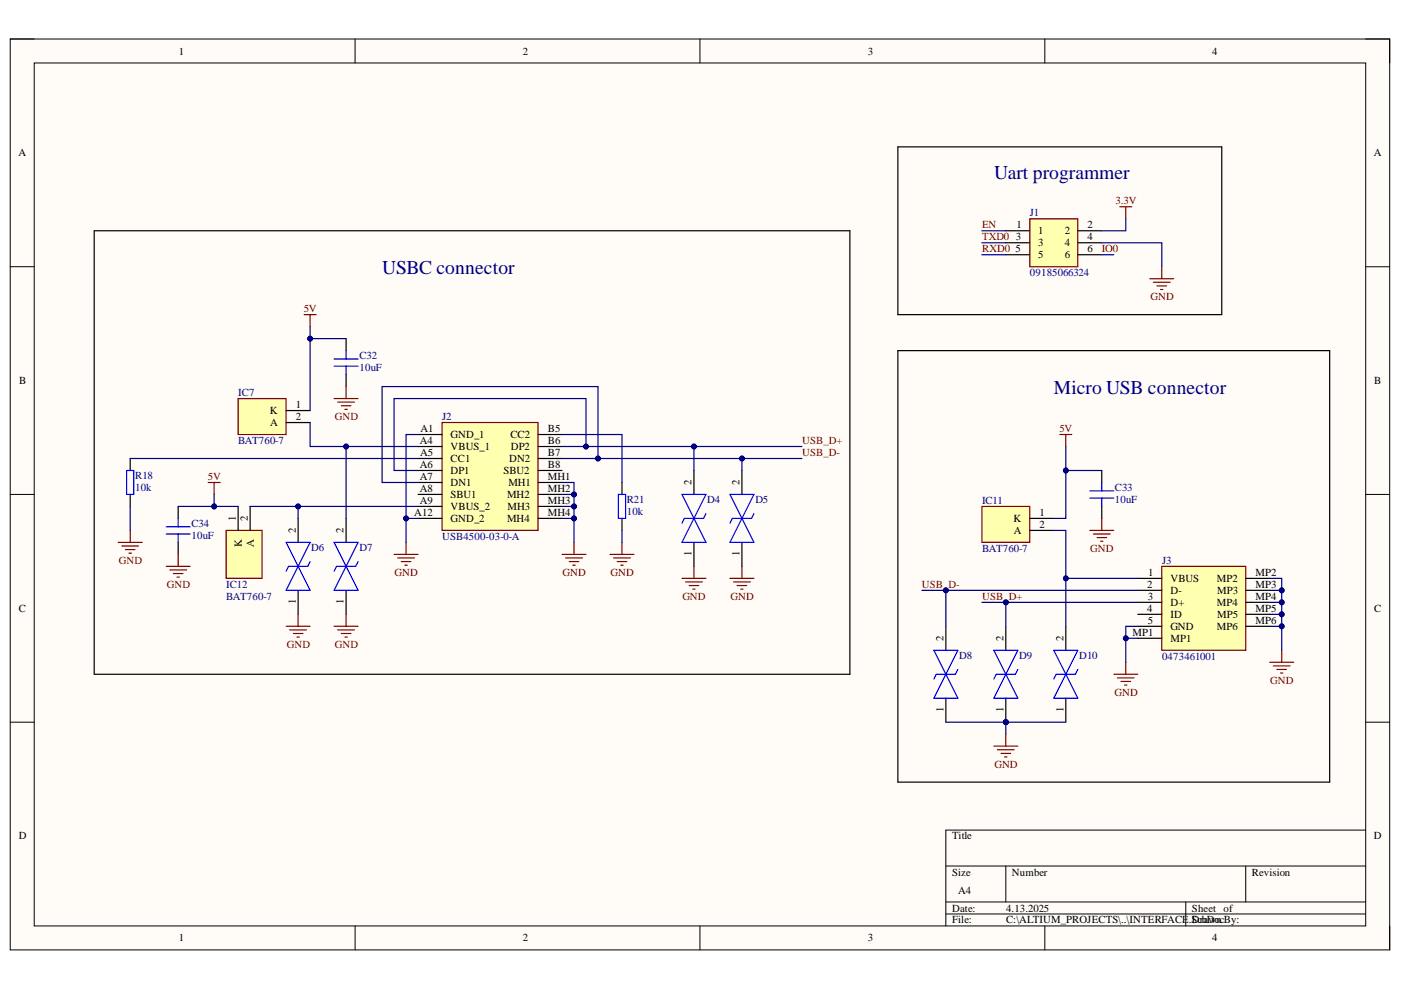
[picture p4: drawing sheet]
<svg xmlns="http://www.w3.org/2000/svg" width="297mm" height="210mm" viewBox="0 0 297 210" stroke-linecap="round" stroke-linejoin="round" font-family="sans-serif">
<defs><g id="words">
<g font-size="4.1" fill="#000080">
<text x="210.8" y="37.9">Uart programmer</text>
<text x="81.1" y="58.2">USBC connector</text>
<text x="223.4" y="83.6">Micro USB connector</text>
</g>
<g font-size="2.3">
<text x="37.9" y="11.6">1</text>
<text x="110.8" y="11.6">2</text>
<text x="184" y="11.6">3</text>
<text x="257" y="11.6">4</text>
<text x="3.9" y="33.1">A</text>
<text x="291.3" y="33.1">A</text>
<text x="215.3" y="53.5">5</text>
<text x="215.4" y="51">3</text>
<text x="215.5" y="48.4">1</text>
<text x="220.1" y="49.7">1</text>
<text x="220.1" y="52.2">3</text>
<text x="225.7" y="49.7">2</text>
<text x="225.7" y="52.2">4</text>
<text x="230.6" y="48.4">2</text>
<text x="230.6" y="51">4</text>
<text x="230.6" y="53.5">6</text>
<text x="220.1" y="54.8">5</text>
<text x="225.7" y="54.8">6</text>
<text x="4.1" y="81.4">B</text>
<text x="291.4" y="81.4">B</text>
<text x="57.2" y="87.8">K</text>
<text x="62.7" y="86.5">1</text>
<text x="62.7" y="89">2</text>
<text x="57.3" y="90.3">A</text>
<text x="89" y="94.2">A4</text>
<text x="89.2" y="91.6">A1</text>
<text x="95.5" y="92.9">GND_1</text>
<text x="95.5" y="95.4">VBUS_1</text>
<text x="108.2" y="92.9">CC2</text>
<text x="108.3" y="95.4">DP2</text>
<text x="116.2" y="91.6">B5</text>
<text x="116.2" y="94.2">B6</text>
<text x="89" y="99.3">A6</text>
<text x="89" y="101.8">A7</text>
<text x="89.1" y="96.7">A5</text>
<text x="95.5" y="98">CC1</text>
<text x="95.5" y="100.5">DP1</text>
<text x="106.8" y="100.5">SBU2</text>
<text x="108" y="98">DN2</text>
<text x="116.2" y="96.7">B7</text>
<text x="116.2" y="99.3">B8</text>
<text x="116.2" y="101.8">MH1</text>
<text x="89" y="104.3">A8</text>
<text x="89" y="106.9">A9</text>
<text x="95.5" y="103.1">DN1</text>
<text x="95.5" y="105.6">SBU1</text>
<text x="107.5" y="105.6">MH2</text>
<text x="107.8" y="103.1">MH1</text>
<text x="116.2" y="104.3">MH2</text>
<text x="116.2" y="106.9">MH3</text>
<text x="146.6" y="102.8" transform="rotate(-90 146.6 102.8)">2</text>
<text x="156.8" y="102.8" transform="rotate(-90 156.8 102.8)">2</text>
<text x="50" y="110.4" transform="rotate(-90 50 110.4)">1</text>
<text x="52.5" y="110.4" transform="rotate(-90 52.5 110.4)">2</text>
<text x="62.7" y="112.9" transform="rotate(-90 62.7 112.9)">2</text>
<text x="72.8" y="112.9" transform="rotate(-90 72.8 112.9)">2</text>
<text x="87.8" y="109.4">A12</text>
<text x="95.5" y="108.1">VBUS_2</text>
<text x="95.5" y="110.7">GND_2</text>
<text x="107.5" y="110.7">MH4</text>
<text x="107.6" y="108.1">MH3</text>
<text x="116.2" y="109.4">MH4</text>
<text x="214.9" y="110.7">K</text>
<text x="215" y="113.2">A</text>
<text x="220.4" y="109.4">1</text>
<text x="220.4" y="111.9">2</text>
<text x="51.3" y="115.9" transform="rotate(-90 51.3 115.9)">K</text>
<text x="53.8" y="115.9" transform="rotate(-90 53.8 115.9)">A</text>
<text x="146.6" y="117.9" transform="rotate(-90 146.6 117.9)">1</text>
<text x="156.8" y="117.9" transform="rotate(-90 156.8 117.9)">1</text>
<text x="243.2" y="124.6">2</text>
<text x="243.4" y="122.1">1</text>
<text x="248.2" y="123.3">VBUS</text>
<text x="248.2" y="125.9">D-</text>
<text x="258" y="123.3">MP2</text>
<text x="258" y="125.9">MP3</text>
<text x="266.2" y="122.1">MP2</text>
<text x="266.2" y="124.6">MP3</text>
<text x="4" y="129.7">C</text>
<text x="62.7" y="128.1" transform="rotate(-90 62.7 128.1)">1</text>
<text x="72.8" y="128.1" transform="rotate(-90 72.8 128.1)">1</text>
<text x="243.2" y="129.7">4</text>
<text x="243.3" y="127.2">3</text>
<text x="248.2" y="128.4">D+</text>
<text x="248.2" y="131">ID</text>
<text x="258" y="128.4">MP4</text>
<text x="258" y="131">MP5</text>
<text x="266.2" y="127.2">MP4</text>
<text x="266.2" y="129.7">MP5</text>
<text x="291.4" y="129.7">C</text>
<text x="200" y="135.9" transform="rotate(-90 200 135.9)">2</text>
<text x="212.8" y="135.9" transform="rotate(-90 212.8 135.9)">2</text>
<text x="225.5" y="135.9" transform="rotate(-90 225.5 135.9)">2</text>
<text x="240.1" y="134.8">MP1</text>
<text x="243.3" y="132.2">5</text>
<text x="248.2" y="133.5">GND</text>
<text x="248.2" y="136.1">MP1</text>
<text x="258" y="133.5">MP6</text>
<text x="266.2" y="132.2">MP6</text>
<text x="200" y="150.9" transform="rotate(-90 200 150.9)">1</text>
<text x="212.8" y="150.9" transform="rotate(-90 212.8 150.9)">1</text>
<text x="225.5" y="150.9" transform="rotate(-90 225.5 150.9)">1</text>
<text x="4" y="178">D</text>
<text x="201.9" y="178">Title</text>
<text x="291.3" y="178">D</text>
<text x="201.9" y="185.7">Size</text>
<text x="214.6" y="185.7">Number</text>
<text x="265.4" y="185.7">Revision</text>
<text x="203.1" y="189.5">A4</text>
<text x="201.9" y="193.3">Date:</text>
<text x="201.9" y="195.8">File:</text>
<text x="213.3" y="193.3">4.13.2025</text>
<text x="213.3" y="195.8">C:\ALTIUM_PROJECTS\..\INTERFACE</text>
<text x="252.1" y="195.8">.SchDocBy:</text>
<text x="252.7" y="193.3">Sheet of</text>
<text x="252.7" y="195.8">Drawn</text>
<text x="37.9" y="199.6">1</text>
<text x="110.8" y="199.6">2</text>
<text x="184" y="199.6">3</text>
<text x="257" y="199.6">4</text>
</g>
<g font-size="2.3" fill="#000080">
<text x="218.4" y="45.8">J1</text>
<text x="218.4" y="58.6">09185066324</text>
<text x="76.2" y="76.1">C32</text>
<text x="50.5" y="83.9">IC7</text>
<text x="76.2" y="78.6">10uF</text>
<text x="93.7" y="89">J2</text>
<text x="50.5" y="94.2">BAT760-7</text>
<text x="28.7" y="101.5">R18</text>
<text x="28.7" y="104.1">10k</text>
<text x="132.9" y="106.6">R21</text>
<text x="149.9" y="106.6">D4</text>
<text x="160.2" y="106.6">D5</text>
<text x="208.2" y="106.9">IC11</text>
<text x="236.4" y="104.1">C33</text>
<text x="236.4" y="106.6">10uF</text>
<text x="40.6" y="111.7">C34</text>
<text x="132.9" y="109.1">10k</text>
<text x="40.6" y="114.2">10uF</text>
<text x="66" y="116.8">D6</text>
<text x="76.2" y="116.8">D7</text>
<text x="93.7" y="114.5">USB4500-03-0-A</text>
<text x="208.2" y="117">BAT760-7</text>
<text x="246.4" y="119.5">J3</text>
<text x="48" y="124.6">IC12</text>
<text x="48" y="127.2">BAT760-7</text>
<text x="203.4" y="139.7">D8</text>
<text x="216.1" y="139.7">D9</text>
<text x="228.8" y="139.7">D10</text>
<text x="246.4" y="139.9">0473461001</text>
</g>
<g font-size="2.3" fill="#800000">
<text x="236.5" y="43.3">3.3V</text>
<text x="208.2" y="53.5">RXD0</text>
<text x="208.2" y="51">TXD0</text>
<text x="208.2" y="48.4">EN</text>
<text x="233.6" y="53.5">IO0</text>
<text x="243.9" y="63.7">GND</text>
<text x="64.4" y="66.2">5V</text>
<text x="71" y="89">GND</text>
<text x="170.1" y="94.2">USB_D+</text>
<text x="224.6" y="91.6">5V</text>
<text x="44.1" y="101.8">5V</text>
<text x="170.1" y="96.7">USB_D-</text>
<text x="25.2" y="119.5">GND</text>
<text x="231.1" y="117">GND</text>
<text x="35.4" y="124.6">GND</text>
<text x="83.7" y="122.1">GND</text>
<text x="119.3" y="122.1">GND</text>
<text x="129.4" y="122.1">GND</text>
<text x="195.4" y="124.6">USB_D-</text>
<text x="144.7" y="127.2">GND</text>
<text x="154.9" y="127.2">GND</text>
<text x="208.2" y="127.2">USB_D+</text>
<text x="60.8" y="137.4">GND</text>
<text x="71" y="137.4">GND</text>
<text x="236.3" y="147.5">GND</text>
<text x="269.3" y="145">GND</text>
<text x="210.8" y="162.7">GND</text>
</g>
</g></defs>
<path d="M2.2 8.3h292.4v193.1h-292.4z" fill-rule="evenodd" fill="#fffcf8"/>
<path d="M2.2 8.3h292.4v193.1h-292.4z" fill="none" stroke="#000" stroke-width=".21"/>
<path d="M7.3 13.4h282.3v182.9h-282.3z" fill-rule="evenodd" fill="#fffcf8"/>
<g fill="none" stroke="#000" stroke-width=".21">
<path d="M2.2 8.3h5.1M7.3 13.4h282.3v182.9h-282.3zM75.3 8.3v5M148.4 8.3v5M221.5 8.3v5.1M289.6 8.3h5v5.1M2.2 56.6h5.1M289.6 56.6h5M2.2 104.8h5.1M289.6 104.8h5M2.2 153.1h5.1M289.6 153.1h5"/>
<path d="M289.6 176h-89.1v20.3M75.3 196.3v5.1M148.4 196.3v5.1M200.5 183.6h89.1M200.5 191.2h89.1M200.5 193.8h89.1M213.3 183.6v7.6M221.5 196.3v5.1M251.4 191.2v5.1M264.1 183.6v7.6M294.6 196.3v5.1"/>
</g>
<path d="M246.3 120.1h17.8v17.8h-17.8z" fill-rule="evenodd" fill="#ffffb0"/>
<path d="M246.3 120.1h17.8v17.8h-17.8zM271.7 137.9v2.5M236.1 143h5.1M236.9 143.7h3.6M237.7 144.5h2M238.4 145.2h.5M238.7 140.4v2.6M269.2 140.4h5.1M270 141.2h3.5M270.7 141.9h2.1M271.5 142.7h.5" fill="none" stroke="#800000" stroke-width=".25"/>
<path d="M241.2 122.6h5.1M241.2 125.2h5.1M241.2 127.7h5.1M241.2 130.2h5.1M241.2 132.8h5.1M241.2 135.3h5.1M264.1 122.6h5.1M264.1 125.2h5.1M264.1 127.7h5.1M264.1 130.2h5.1M264.1 132.8h5.1" fill="none" stroke="#000" stroke-width=".25"/>
<path d="M208.2 107.4h10.1v7.6h-10.1z" fill-rule="evenodd" fill="#ffffb0"/>
<path d="M224.7 92.1h2.5M226 92.1v2.6M208.2 107.4h10.1v7.6h-10.1z" fill="none" stroke="#800000" stroke-width=".25"/>
<path d="M218.3 109.9h5.1M218.3 112.5h5.1" fill="none" stroke="#000" stroke-width=".25"/>
<circle cx="213.3" cy="153.1" r=".51" fill="#000080"/>
<circle cx="213.3" cy="153.1" r=".51" fill="none" stroke="#000080" stroke-width=".21"/>
<path d="M213.3 148v5.1" fill="none" stroke="#000" stroke-width=".25"/>
<circle cx="213.3" cy="153.1" r=".51" fill="#000080"/>
<circle cx="213.3" cy="153.1" r=".51" fill="none" stroke="#000080" stroke-width=".21"/>
<path d="M233.6 99.8v2.5M233.6 107.4v2.5M200.5 132.8v5.1M213.3 132.8v5.1M226 132.8v5.1M200.5 148v5.1M226 148v5.1" fill="none" stroke="#000" stroke-width=".25"/>
<path d="M231.1 105.6h5M231.1 104.1h5M233.6 102.3v1.8M233.6 105.6v1.8M198 137.9h5.1l-5.1 10.1h5.1zM210.7 137.9h5.1l-5.1 10.1h5.1zM223.4 137.9h5.1l-5.1 10.1h5.1zM203.1 141.9l-.5 1.1h-4.1l-.5 1M215.8 141.9l-.5 1.1h-4.1l-.5 1M228.5 141.9l-.5 1.1h-4.1l-.5 1" fill="none" stroke="#00f" stroke-width=".25"/>
<g fill="none" stroke="#800000" stroke-width=".25">
<path d="M237.4 43.8h2.6M238.7 43.8v2.6M243.8 59.1h5.1M244.5 59.9h3.6M246.3 56.6v2.5M245.3 60.6h2M246.1 61.4h.5M231.1 112.5h5M231.8 113.2h3.6M232.6 114h2M233.3 114.7h.6M233.6 109.9v2.6"/>
<path d="M210.7 158.2h5.1M211.5 159h3.5M212.2 159.7h2.1M213.3 155.7v2.5M213 160.5h.5"/>
</g>
<path d="M218.3 46.4h10.2v10.2h-10.2z" fill-rule="evenodd" fill="#ffffb0"/>
<path d="M218.3 46.4h10.2v10.2h-10.2z" fill="none" stroke="#800000" stroke-width=".25"/>
<path d="M213.3 48.9h5M213.3 51.5h5M213.3 54h5M228.5 48.9h5.1M228.5 51.5h5.1M228.5 54h5.1" fill="none" stroke="#000" stroke-width=".25"/>
<path d="M93.7 89.6h20.4v22.9h-20.4z" fill-rule="evenodd" fill="#ffffb0"/>
<path d="M93.7 89.6h20.4v22.9h-20.4zM25.1 115h5M25.8 115.8h3.6M26.6 116.5h2M27.3 117.3h.6M27.6 112.5v2.5" fill="none" stroke="#800000" stroke-width=".25"/>
<g fill="none" stroke="#000" stroke-width=".25">
<path d="M27.6 97.2v2.6M88.6 92.1h5.1M88.6 94.7h5.1M88.6 97.2h5.1M88.6 99.8h5.1M114.1 92.1h5.1M114.1 94.7h5.1M114.1 97.2h5.1M114.1 99.8h5.1M27.6 104.8v2.6M88.6 102.3h5.1M88.6 104.8h5.1"/>
<path d="M88.6 107.4h5.1M88.6 109.9h5.1M114.1 102.3h5.1M114.1 104.8h5.1M114.1 107.4h5.1M114.1 109.9h5.1"/>
</g>
<path d="M26.8 99.8h1.6v5h-1.6z" fill="none" stroke="#00f" stroke-width=".25"/>
<path d="M50.5 84.5h10.2v7.6h-10.2z" fill-rule="evenodd" fill="#ffffb0"/>
<path d="M50.5 84.5h10.2v7.6h-10.2z" fill="none" stroke="#800000" stroke-width=".25"/>
<path d="M60.7 87h5M60.7 89.6h5" fill="none" stroke="#000" stroke-width=".25"/>
<path d="M47.9 112.5h7.7v10.1h-7.7z" fill-rule="evenodd" fill="#ffffb0"/>
<g fill="none" stroke="#800000" stroke-width=".25">
<path d="M64.5 66.7h2.5M65.7 66.7v2.6M70.8 84.5h5.1M71.6 85.3h3.6M72.4 86h2M73.1 86.8h.5M73.4 82v2.5M37.8 117.5v2.6M44.1 102.3h2.6M45.4 102.3v2.5M47.9 112.5h7.7v10.1h-7.7zM83.5 117.5h5.1"/>
<path d="M84.3 118.3h3.6M85.1 119.1h2M85.8 119.8h.6M86.1 115v2.5M119.2 117.5h5M119.9 118.3h3.6M120.7 119.1h2M121.4 119.8h.6M121.7 115v2.5M129.3 117.5h5.1M130.1 118.3h3.6M130.9 119.1h2"/>
<path d="M131.6 119.8h.5M131.9 115v2.5M35.2 120.1h5.1M36 120.8h3.6M36.8 121.6h2M37.5 122.4h.5M60.7 132.8h5M61.4 133.6h3.6M62.2 134.3h2M63 135.1h.5M63.2 130.2v2.6M70.8 132.8h5.1"/>
<path d="M71.6 133.6h3.6M72.4 134.3h2M73.1 135.1h.5M73.4 130.2v2.6M144.6 122.6h5.1M145.3 123.4h3.6M146.1 124.2h2M146.9 124.9h.5M147.1 120.1v2.5M154.8 122.6h5M155.5 123.4h3.6M156.3 124.2h2"/>
<path d="M157.1 124.9h.5M157.3 120.1v2.5"/>
</g>
<g fill="none" stroke="#000" stroke-width=".25">
<path d="M190.4 31.1h68.6v35.6h-68.6zM20 48.9h160.2v94.1h-160.2zM73.4 71.8v2.5M73.4 79.4v2.6M190.4 74.3h91.5v91.5h-91.5zM147.1 99.8v5M157.3 99.8v5M37.8 107.4v2.5M37.8 115v2.5M50.5 107.4v5.1M53 107.4v5.1M63.2 109.9v5.1"/>
<path d="M73.4 109.9v5.1M131.9 102.3v2.5M131.9 109.9v2.6M147.1 115v5.1M157.3 115v5.1M63.2 125.2v5M73.4 125.2v5"/>
</g>
<g fill="none" stroke="#00f" stroke-width=".25">
<path d="M70.8 77.6h5.1M70.8 76.1h5.1M73.4 74.3v1.8M73.4 77.6v1.8M35.2 113.2h5.1M35.2 111.7h5.1M37.8 109.9v1.8M37.8 113.2v1.8M60.7 115h5l-5 10.2h5zM65.7 119.1l-.5 1h-4l-.5 1M70.8 115l5.1 10.2h-5.1l5.1-10.2zM75.9 119.1l-.5 1h-4.1l-.5 1"/>
<path d="M131.1 104.8h1.5v5.1h-1.5zM144.6 104.8h5.1l-5.1 10.2h5.1zM149.7 108.9l-.5 1h-4.1l-.5 1M154.8 104.8h5l-5 10.2h5zM159.8 108.9l-.5 1h-4l-.5 1"/>
</g>
<path d="M241.2 132.8h-2.5v7.6" fill="none" stroke="#000080" stroke-width=".25"/>
<circle cx="238.7" cy="135.3" r=".51" fill="#000080"/>
<circle cx="238.7" cy="135.3" r=".51" fill="none" stroke="#000080" stroke-width=".21"/>
<path d="M269.2 125.2h2.5" fill="none" stroke="#000080" stroke-width=".25"/>
<circle cx="271.7" cy="125.2" r=".51" fill="#000080"/>
<circle cx="271.7" cy="125.2" r=".51" fill="none" stroke="#000080" stroke-width=".21"/>
<path d="M269.2 127.7h2.5" fill="none" stroke="#000080" stroke-width=".25"/>
<circle cx="271.7" cy="127.7" r=".51" fill="#000080"/>
<circle cx="271.7" cy="127.7" r=".51" fill="none" stroke="#000080" stroke-width=".21"/>
<path d="M269.2 130.2h2.5" fill="none" stroke="#000080" stroke-width=".25"/>
<circle cx="271.7" cy="130.2" r=".51" fill="#000080"/>
<circle cx="271.7" cy="130.2" r=".51" fill="none" stroke="#000080" stroke-width=".21"/>
<path d="M269.2 132.8h2.5" fill="none" stroke="#000080" stroke-width=".25"/>
<circle cx="271.7" cy="132.8" r=".51" fill="#000080"/>
<circle cx="271.7" cy="132.8" r=".51" fill="none" stroke="#000080" stroke-width=".21"/>
<path d="M223.4 112.5h2.6v10.1h15.2" fill="none" stroke="#000080" stroke-width=".25"/>
<circle cx="226" cy="122.6" r=".51" fill="#000080"/>
<circle cx="226" cy="122.6" r=".51" fill="none" stroke="#000080" stroke-width=".21"/>
<path d="M226 94.7v15.2h-2.6" fill="none" stroke="#000080" stroke-width=".25"/>
<circle cx="226" cy="99.8" r=".51" fill="#000080"/>
<circle cx="226" cy="99.8" r=".51" fill="none" stroke="#000080" stroke-width=".21"/>
<path d="M269.2 122.6h2.5v15.3" fill="none" stroke="#000080" stroke-width=".25"/>
<circle cx="271.7" cy="125.2" r=".51" fill="#000080"/>
<circle cx="271.7" cy="125.2" r=".51" fill="none" stroke="#000080" stroke-width=".21"/>
<circle cx="271.7" cy="127.7" r=".51" fill="#000080"/>
<circle cx="271.7" cy="127.7" r=".51" fill="none" stroke="#000080" stroke-width=".21"/>
<circle cx="271.7" cy="130.2" r=".51" fill="#000080"/>
<circle cx="271.7" cy="130.2" r=".51" fill="none" stroke="#000080" stroke-width=".21"/>
<circle cx="271.7" cy="132.8" r=".51" fill="#000080"/>
<circle cx="271.7" cy="132.8" r=".51" fill="none" stroke="#000080" stroke-width=".21"/>
<path d="M238.7 135.3h2.5" fill="none" stroke="#000080" stroke-width=".25"/>
<circle cx="238.7" cy="135.3" r=".51" fill="#000080"/>
<circle cx="238.7" cy="135.3" r=".51" fill="none" stroke="#000080" stroke-width=".21"/>
<path d="M226 122.6v10.2" fill="none" stroke="#000080" stroke-width=".25"/>
<circle cx="226" cy="122.6" r=".51" fill="#000080"/>
<circle cx="226" cy="122.6" r=".51" fill="none" stroke="#000080" stroke-width=".21"/>
<path d="M200.5 125.2v7.6" fill="none" stroke="#000080" stroke-width=".25"/>
<circle cx="200.5" cy="125.2" r=".51" fill="#000080"/>
<circle cx="200.5" cy="125.2" r=".51" fill="none" stroke="#000080" stroke-width=".21"/>
<path d="M195.5 125.2h45.7" fill="none" stroke="#000080" stroke-width=".25"/>
<circle cx="200.5" cy="125.2" r=".51" fill="#000080"/>
<circle cx="200.5" cy="125.2" r=".51" fill="none" stroke="#000080" stroke-width=".21"/>
<path d="M208.2 127.7h33" fill="none" stroke="#000080" stroke-width=".25"/>
<circle cx="213.3" cy="127.7" r=".51" fill="#000080"/>
<circle cx="213.3" cy="127.7" r=".51" fill="none" stroke="#000080" stroke-width=".21"/>
<path d="M213.3 127.7v5.1" fill="none" stroke="#000080" stroke-width=".25"/>
<circle cx="213.3" cy="127.7" r=".51" fill="#000080"/>
<circle cx="213.3" cy="127.7" r=".51" fill="none" stroke="#000080" stroke-width=".21"/>
<path d="M200.5 153.1h12.8v2.6" fill="none" stroke="#000080" stroke-width=".25"/>
<circle cx="213.3" cy="153.1" r=".51" fill="#000080"/>
<circle cx="213.3" cy="153.1" r=".51" fill="none" stroke="#000080" stroke-width=".21"/>
<path d="M213.3 153.1h12.7" fill="none" stroke="#000080" stroke-width=".25"/>
<circle cx="213.3" cy="153.1" r=".51" fill="#000080"/>
<circle cx="213.3" cy="153.1" r=".51" fill="none" stroke="#000080" stroke-width=".21"/>
<path d="M226 99.8h7.6" fill="none" stroke="#000080" stroke-width=".25"/>
<circle cx="226" cy="99.8" r=".51" fill="#000080"/>
<circle cx="226" cy="99.8" r=".51" fill="none" stroke="#000080" stroke-width=".21"/>
<path d="M119.2 97.2h7.6v-15.2h-45.8v20.3h7.6" fill="none" stroke="#000080" stroke-width=".25"/>
<circle cx="126.8" cy="97.2" r=".51" fill="#000080"/>
<circle cx="126.8" cy="97.2" r=".51" fill="none" stroke="#000080" stroke-width=".21"/>
<path d="M208.2 54h5.1M208.2 51.5h5.1M208.2 48.9h5.1M233.6 51.5h12.7v5.1M233.6 54h2.5M238.7 46.4v2.5h-5.1M27.6 97.2h61M119.2 94.7h5v-10.2h-40.7v15.3h5.1M27.6 107.4v5.1" fill="none" stroke="#000080" stroke-width=".25"/>
<circle cx="124.2" cy="94.7" r=".51" fill="#000080"/>
<circle cx="124.2" cy="94.7" r=".51" fill="none" stroke="#000080" stroke-width=".21"/>
<path d="M45.4 104.8v2.6h5.1" fill="none" stroke="#000080" stroke-width=".25"/>
<circle cx="45.4" cy="107.4" r=".51" fill="#000080"/>
<circle cx="45.4" cy="107.4" r=".51" fill="none" stroke="#000080" stroke-width=".21"/>
<path d="M86.1 109.9h2.5" fill="none" stroke="#000080" stroke-width=".25"/>
<circle cx="86.1" cy="109.9" r=".51" fill="#000080"/>
<circle cx="86.1" cy="109.9" r=".51" fill="none" stroke="#000080" stroke-width=".21"/>
<path d="M73.4 94.7v15.2M119.2 92.1h12.7v10.2M131.9 112.5v2.5" fill="none" stroke="#000080" stroke-width=".25"/>
<circle cx="73.4" cy="94.7" r=".51" fill="#000080"/>
<circle cx="73.4" cy="94.7" r=".51" fill="none" stroke="#000080" stroke-width=".21"/>
<path d="M63.2 107.4v2.5" fill="none" stroke="#000080" stroke-width=".25"/>
<circle cx="63.2" cy="107.4" r=".51" fill="#000080"/>
<circle cx="63.2" cy="107.4" r=".51" fill="none" stroke="#000080" stroke-width=".21"/>
<path d="M147.1 94.7v5.1" fill="none" stroke="#000080" stroke-width=".25"/>
<circle cx="147.1" cy="94.7" r=".51" fill="#000080"/>
<circle cx="147.1" cy="94.7" r=".51" fill="none" stroke="#000080" stroke-width=".21"/>
<path d="M157.3 97.2v2.6" fill="none" stroke="#000080" stroke-width=".25"/>
<circle cx="157.3" cy="97.2" r=".51" fill="#000080"/>
<circle cx="157.3" cy="97.2" r=".51" fill="none" stroke="#000080" stroke-width=".21"/>
<path d="M65.7 69.3v17.7" fill="none" stroke="#000080" stroke-width=".25"/>
<circle cx="65.7" cy="71.8" r=".51" fill="#000080"/>
<circle cx="65.7" cy="71.8" r=".51" fill="none" stroke="#000080" stroke-width=".21"/>
<path d="M53 107.4h35.6" fill="none" stroke="#000080" stroke-width=".25"/>
<circle cx="63.2" cy="107.4" r=".51" fill="#000080"/>
<circle cx="63.2" cy="107.4" r=".51" fill="none" stroke="#000080" stroke-width=".21"/>
<path d="M65.7 89.6v5.1h22.9" fill="none" stroke="#000080" stroke-width=".25"/>
<circle cx="73.4" cy="94.7" r=".51" fill="#000080"/>
<circle cx="73.4" cy="94.7" r=".51" fill="none" stroke="#000080" stroke-width=".21"/>
<path d="M88.6 92.1h-2.5v22.9" fill="none" stroke="#000080" stroke-width=".25"/>
<circle cx="86.1" cy="109.9" r=".51" fill="#000080"/>
<circle cx="86.1" cy="109.9" r=".51" fill="none" stroke="#000080" stroke-width=".21"/>
<path d="M124.2 94.7h45.8" fill="none" stroke="#000080" stroke-width=".25"/>
<circle cx="124.2" cy="94.7" r=".51" fill="#000080"/>
<circle cx="124.2" cy="94.7" r=".51" fill="none" stroke="#000080" stroke-width=".21"/>
<circle cx="147.1" cy="94.7" r=".51" fill="#000080"/>
<circle cx="147.1" cy="94.7" r=".51" fill="none" stroke="#000080" stroke-width=".21"/>
<path d="M126.8 97.2h43.2" fill="none" stroke="#000080" stroke-width=".25"/>
<circle cx="126.8" cy="97.2" r=".51" fill="#000080"/>
<circle cx="126.8" cy="97.2" r=".51" fill="none" stroke="#000080" stroke-width=".21"/>
<circle cx="157.3" cy="97.2" r=".51" fill="#000080"/>
<circle cx="157.3" cy="97.2" r=".51" fill="none" stroke="#000080" stroke-width=".21"/>
<path d="M65.7 71.8h7.7" fill="none" stroke="#000080" stroke-width=".25"/>
<circle cx="65.7" cy="71.8" r=".51" fill="#000080"/>
<circle cx="65.7" cy="71.8" r=".51" fill="none" stroke="#000080" stroke-width=".21"/>
<path d="M37.8 107.4h7.6" fill="none" stroke="#000080" stroke-width=".25"/>
<circle cx="45.4" cy="107.4" r=".51" fill="#000080"/>
<circle cx="45.4" cy="107.4" r=".51" fill="none" stroke="#000080" stroke-width=".21"/>
<path d="M119.2 102.3h2.5v12.7" fill="none" stroke="#000080" stroke-width=".25"/>
<circle cx="121.7" cy="104.8" r=".51" fill="#000080"/>
<circle cx="121.7" cy="104.8" r=".51" fill="none" stroke="#000080" stroke-width=".21"/>
<circle cx="121.7" cy="107.4" r=".51" fill="#000080"/>
<circle cx="121.7" cy="107.4" r=".51" fill="none" stroke="#000080" stroke-width=".21"/>
<circle cx="121.7" cy="109.9" r=".51" fill="#000080"/>
<circle cx="121.7" cy="109.9" r=".51" fill="none" stroke="#000080" stroke-width=".21"/>
<path d="M119.2 104.8h2.5" fill="none" stroke="#000080" stroke-width=".25"/>
<circle cx="121.7" cy="104.8" r=".51" fill="#000080"/>
<circle cx="121.7" cy="104.8" r=".51" fill="none" stroke="#000080" stroke-width=".21"/>
<path d="M119.2 107.4h2.5" fill="none" stroke="#000080" stroke-width=".25"/>
<circle cx="121.7" cy="107.4" r=".51" fill="#000080"/>
<circle cx="121.7" cy="107.4" r=".51" fill="none" stroke="#000080" stroke-width=".21"/>
<path d="M119.2 109.9h2.5" fill="none" stroke="#000080" stroke-width=".25"/>
<circle cx="121.7" cy="109.9" r=".51" fill="#000080"/>
<circle cx="121.7" cy="109.9" r=".51" fill="none" stroke="#000080" stroke-width=".21"/>
<use href="#words"/>
</svg>
